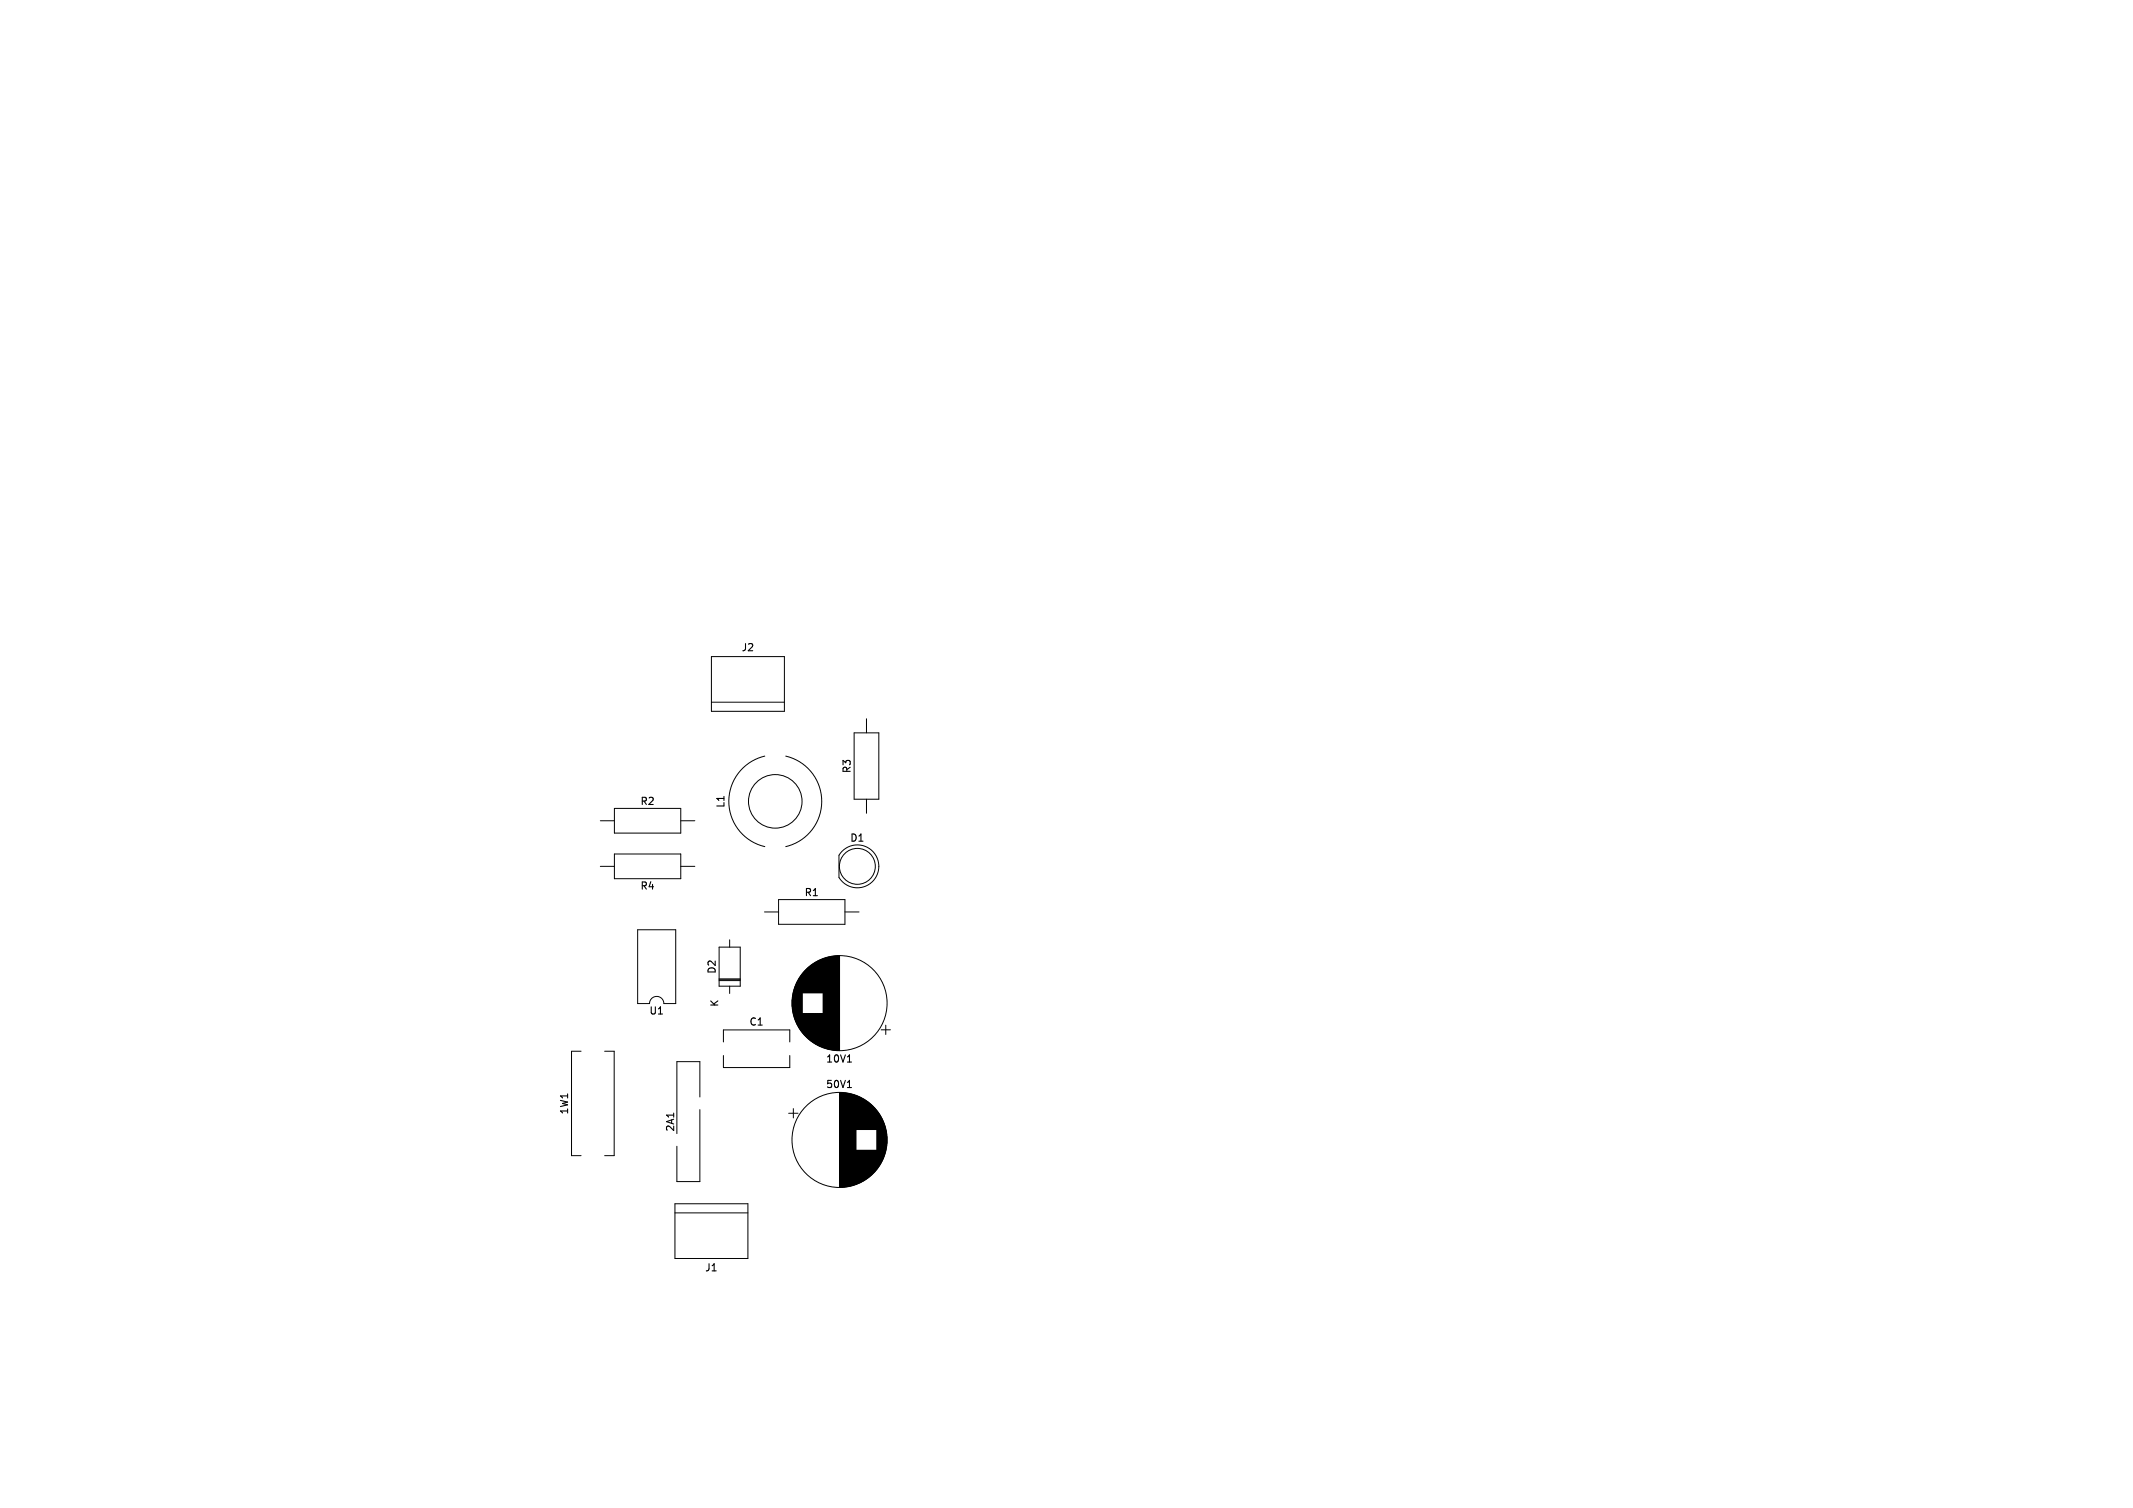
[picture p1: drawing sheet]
<svg xmlns="http://www.w3.org/2000/svg" width="297mm" height="210mm" viewBox="0 0 297 210" stroke-linecap="round" stroke-linejoin="round" font-family="sans-serif">
<defs><g id="words">
<g font-size="1.4">
<text x="103.2" y="90.9">J2</text>
<text x="118.6" y="107.7" transform="rotate(-90 118.6 107.7)">R3</text>
<text x="89.1" y="112.3">R2</text>
<text x="101" y="112.6" transform="rotate(-90 101 112.6)">L1</text>
<text x="118.3" y="117.4">D1</text>
<text x="89.1" y="124.1">R4</text>
<text x="112" y="125">R1</text>
<text x="99.8" y="135.7" transform="rotate(-90 99.8 135.7)">D2</text>
<text x="90.4" y="141.4">U1</text>
<text x="100.2" y="140.3" transform="rotate(-90 100.2 140.3)">K</text>
<text x="104.3" y="143">C1</text>
<text x="115" y="148.1">10V1</text>
<text x="79.3" y="155.3" transform="rotate(-90 79.3 155.3)">1W1</text>
<text x="115" y="151.7">50V1</text>
<text x="94" y="157.7" transform="rotate(-90 94 157.7)">2A1</text>
<text x="98.1" y="177.2">J1</text>
</g>
</g></defs>
<path d="M118 151.5h.6M118 147.9h.6" fill="none" stroke="#000" stroke-width=".15"/>
<g fill="none" stroke="#000" stroke-width=".14">
<path d="M99.1 91.4h10.1v7.7h-10.1zM99.1 97.8h10.1M83.6 114.3h1.9M85.5 112.6h9.3v3.4h-9.3zM85.5 118.9h9.3v3.5h-9.3zM94.8 114.3h2M106.5 105.3a6.5 6.5 0 0 0-5 6.3 6.5 6.5 0 0 0 5 6.3M109.4 105.3a6.5 6.5 0 0 1 5 6.3 6.5 6.5 0 0 1-5 6.3M117.2 118.6a2.99 2.99 0 0 1 4.4 .1 2.99 2.99 0 0 1-.5 4.4 2.99 2.99 0 0 1-4.3-.9v-3.1zM118.9 102.1h3.5v9.2h-3.5zM120.6 100.1v2M120.6 111.3v2"/>
<path d="M83.6 120.7h1.9M88.8 129.5h5.3v10.3h-1.7a1 1 0 0 0-1-1 1 1 0 0 0-1 1h-1.6zM94.8 120.7h2M100.1 131.9h3v5.4h-3zM100.1 136.6h3M100.1 136.4h3M100.1 136.3h3M101.6 130.9v1M101.6 137.3v1.1M106.4 127h2M108.4 125.3h9.3v3.4h-9.3zM110.3 139.2v1"/>
<path d="M110.3 138.9v1.6M110.4 138.6v2.2M110.4 138.4v2.6M110.5 138.2v3M110.5 138v3.4M110.5 137.9v3.6M110.6 137.8v3.8M110.6 137.6v4.2M110.7 137.5v4.4M110.7 137.4v4.6M110.7 137.3v4.8M110.8 137.2v5"/>
<path d="M110.8 137.1v5.2M110.9 137v5.4M110.9 136.9v5.6M111 136.8v5.8M111 136.7v6M111.1 136.6v6.2M111.1 136.5v6.4M111.2 136.4v6.6M111.2 136.3v6.8M111.3 136.3v6.8M111.3 136.2v7M111.3 136.1v7.2"/>
<path d="M111.4 136.1v7.2M111.4 136v7.4M111.5 136v7.4M111.5 135.9v7.6M111.6 135.8v7.8M111.6 135.7v8M111.7 135.7v8M111.7 135.6v8.2M111.7 135.6v2.7M111.8 135.5v2.8M111.9 135.4v2.9M112 135.3v3"/>
<path d="M112.1 135.2v3.1M112.1 135.1v3.2M112.2 135.1v3.2M112.3 135v3.3M112.3 134.9v3.4M112.4 134.9v3.4M112.5 134.8v3.5M112.6 134.7v3.6M112.7 134.7v3.6M112.7 134.6v3.7M112.8 134.6v3.7M112.8 134.5v3.8"/>
<path d="M112.9 134.5v3.8M112.9 134.4v3.9M113 134.4v3.9M113.1 134.3v4M113.2 134.3v4M113.2 134.2v4.1M113.3 134.2v4.1M113.4 134.1v4.2M113.5 134.1v4.2M113.5 134v4.3M113.6 134v4.3M113.7 134v4.3"/>
<path d="M113.7 133.9v4.4M113.8 133.9v4.4M113.9 133.9v4.4M113.9 133.8v4.5M114 133.8v4.5M114.1 133.8v4.5M114.1 133.7v4.6M114.2 133.7v4.6M114.3 133.7v4.6M114.3 133.6v4.7M114.4 133.6v4.7M114.5 133.6v4.7"/>
<path d="M114.6 133.5v4.8M114.6 133.5v12.4M114.7 133.5v12.4M114.8 133.5v12.4M114.9 133.4v12.6M115 133.4v12.6M115.1 133.4v12.6M115.2 133.3v12.8M115.3 133.3v12.8M115.4 133.3v12.8M115.5 133.3v12.8M115.6 133.3v12.8"/>
<path d="M115.6 133.2v13M115.7 133.2v13M115.8 133.2v13M115.9 133.2v13M116 133.2v13M116.1 133.2v13M116.2 133.2v13M116.3 133.2v13M116.3 133.1v13.2M116.4 133.1v13.2M116.5 133.1v13.2M116.6 133.1v13.2"/>
<path d="M116.7 133.1v13.2M116.8 133.1v13.2M116.9 133.1v13.2M117.7 127h1.9M80.9 146.4h-1.3v14.5h1.3M84.2 146.4h1.3v14.5h-1.3M97.4 154.5v10.1h-3.1v-5M97.4 152.8v-4.9h-3.1v10M100.7 145.1v-1.7h9.3v1.7M100.7 147v1.7h9.3v-1.7M109.8 155h1.3M110.5 154.4v1.3"/>
<path d="M111.7 141.1v2.7M111.8 141.1v2.8M111.9 141.1v2.9M112 141.1v3M112.1 141.1v3.1M112.1 141.1v3.2M112.2 141.1v3.2M112.3 141.1v3.3M112.3 141.1v3.4M112.4 141.1v3.4M112.5 141.1v3.5M112.6 141.1v3.6"/>
<path d="M112.7 141.1v3.6M112.7 141.1v3.7M112.8 141.1v3.7M112.8 141.1v3.8M112.9 141.1v3.8M112.9 141.1v3.9M113 141.1v3.9M113.1 141.1v4M113.2 141.1v4M113.2 141.1v4.1M113.3 141.1v4.1M113.4 141.1v4.2"/>
<path d="M113.5 141.1v4.2M113.5 141.1v4.3M113.6 141.1v4.3M113.7 141.1v4.3M113.7 141.1v4.4M113.8 141.1v4.4M113.9 141.1v4.4M113.9 141.1v4.5M114 141.1v4.5M114.1 141.1v4.5M114.1 141.1v4.6M114.2 141.1v4.6"/>
<path d="M114.3 141.1v4.6M114.3 141.1v4.7M114.4 141.1v4.7M114.5 141.1v4.7M114.6 141.1v4.8M116.9 152.2v13.1M117 152.2v13.1M117.1 152.2v13.1M117.2 152.2v13.1M117.3 152.2v13.1M117.4 152.2v13.1M117.5 152.2v13.1"/>
<path d="M117.6 152.2v13.1M117.7 152.2v13.1M117.8 152.2v13.1M117.9 152.2v13.1M117.9 152.3v12.9M118 152.3v12.9M118.1 152.3v12.9M118.2 152.3v12.9M118.3 152.3v12.9M118.4 152.3v12.9M118.5 152.4v12.7M118.6 152.4v12.7"/>
<path d="M118.7 152.4v12.7M118.8 152.4v12.7M118.8 152.5v12.5M118.9 152.5v12.5M119 152.5v12.5M119.1 152.5v12.5M119.1 152.6v12.3M119.2 152.6v12.3M119.2 152.6v4.7M119.3 152.6v4.7M119.4 152.7v4.6M119.5 152.7v4.6"/>
<path d="M119.6 152.7v4.6M119.6 152.8v4.5M119.7 152.8v4.5M119.8 152.8v4.5M119.9 152.9v4.4M120 152.9v4.4M120 153v4.3M120.1 153v4.3M120.2 153v4.3M120.2 153.1v4.2M120.3 153.1v4.2M120.4 153.2v4.1"/>
<path d="M120.5 153.2v4.1M120.5 153.3v4M120.6 153.3v4M120.7 153.3v4M120.7 153.4v3.9M120.8 153.4v3.9M120.8 153.5v3.8M120.9 153.5v3.8M121 153.6v3.7M121.1 153.6v3.7M121.1 153.7v3.6M121.2 153.7v3.6"/>
<path d="M121.2 153.8v3.5M121.3 153.8v3.5M121.3 153.9v3.4M121.4 153.9v3.4M121.4 154v3.3M121.5 154v3.3M121.5 154.1v3.2M121.6 154.1v3.2M121.7 154.2v3.1M121.7 154.3v3M121.8 154.3v3M121.8 154.4v2.9"/>
<path d="M121.9 154.4v2.9M121.9 154.5v2.8M122 154.5v2.8M122 154.6v2.7M122.1 154.6v2.7M122.1 154.7v8.1M122.2 154.8v7.9M122.2 154.9v7.7M122.3 154.9v7.7M122.3 155v7.5M122.4 155.1v7.3M122.5 155.2v7.1"/>
<path d="M122.5 155.3v6.9M122.6 155.4v6.7M122.6 155.5v6.5M122.7 155.5v6.5M122.7 143.4h1.3M122.7 155.6v6.3M122.7 155.7v6.1M122.8 155.7v6.1M122.8 155.8v5.9M122.9 155.9v5.7M122.9 156v5.5M122.9 156.1v5.3"/>
<path d="M123 156.2v5.1M123 156.3v4.9M123.1 156.4v4.7M123.1 156.5v4.5M123.1 156.6v4.3M123.2 156.7v4.1M123.2 156.8v3.9M123.3 157v3.5M123.3 157.1v3.3M123.3 142.8v1.3M123.3 157.3v2.9M123.4 157.4v2.7"/>
<path d="M123.4 157.6v2.3M123.5 157.9v1.7M123.5 158.3v.9M94 167.6h10.1v7.7h-10.1zM94 168.9h10.1M119.2 160.2v4.7M119.3 160.2v4.7M119.4 160.2v4.6M119.5 160.2v4.6M119.6 160.2v4.6M119.6 160.2v4.5M119.7 160.2v4.5"/>
<path d="M119.8 160.2v4.5M119.9 160.2v4.4M120 160.2v4.4M120 160.2v4.3M120.1 160.2v4.3M120.2 160.2v4.3M120.2 160.2v4.2M120.3 160.2v4.2M120.4 160.2v4.1M120.5 160.2v4.1M120.5 160.2v4M120.6 160.2v4"/>
<path d="M120.7 160.2v4M120.7 160.2v3.9M120.8 160.2v3.9M120.8 160.2v3.8M120.9 160.2v3.8M121 160.2v3.7M121.1 160.2v3.7M121.1 160.2v3.6M121.2 160.2v3.6M121.2 160.2v3.5M121.3 160.2v3.5M121.3 160.2v3.4"/>
<path d="M121.4 160.2v3.4M121.4 160.2v3.3M121.5 160.2v3.3M121.5 160.2v3.2M121.6 160.2v3.2M121.7 160.2v3.1M121.7 160.2v3M121.8 160.2v3M121.8 160.2v2.9M121.9 160.2v2.9M121.9 160.2v2.8M122 160.2v2.8"/>
<path d="M122 160.2v2.7M122.1 160.2v2.7"/>
<circle cx="107.9" cy="111.6" r="3.7"/>
<circle cx="116.9" cy="139.7" r="6.6"/>
<circle cx="119.4" cy="120.6" r="2.5"/>
<circle cx="116.9" cy="158.7" r="6.6"/>
</g>
<use href="#words"/>
</svg>
